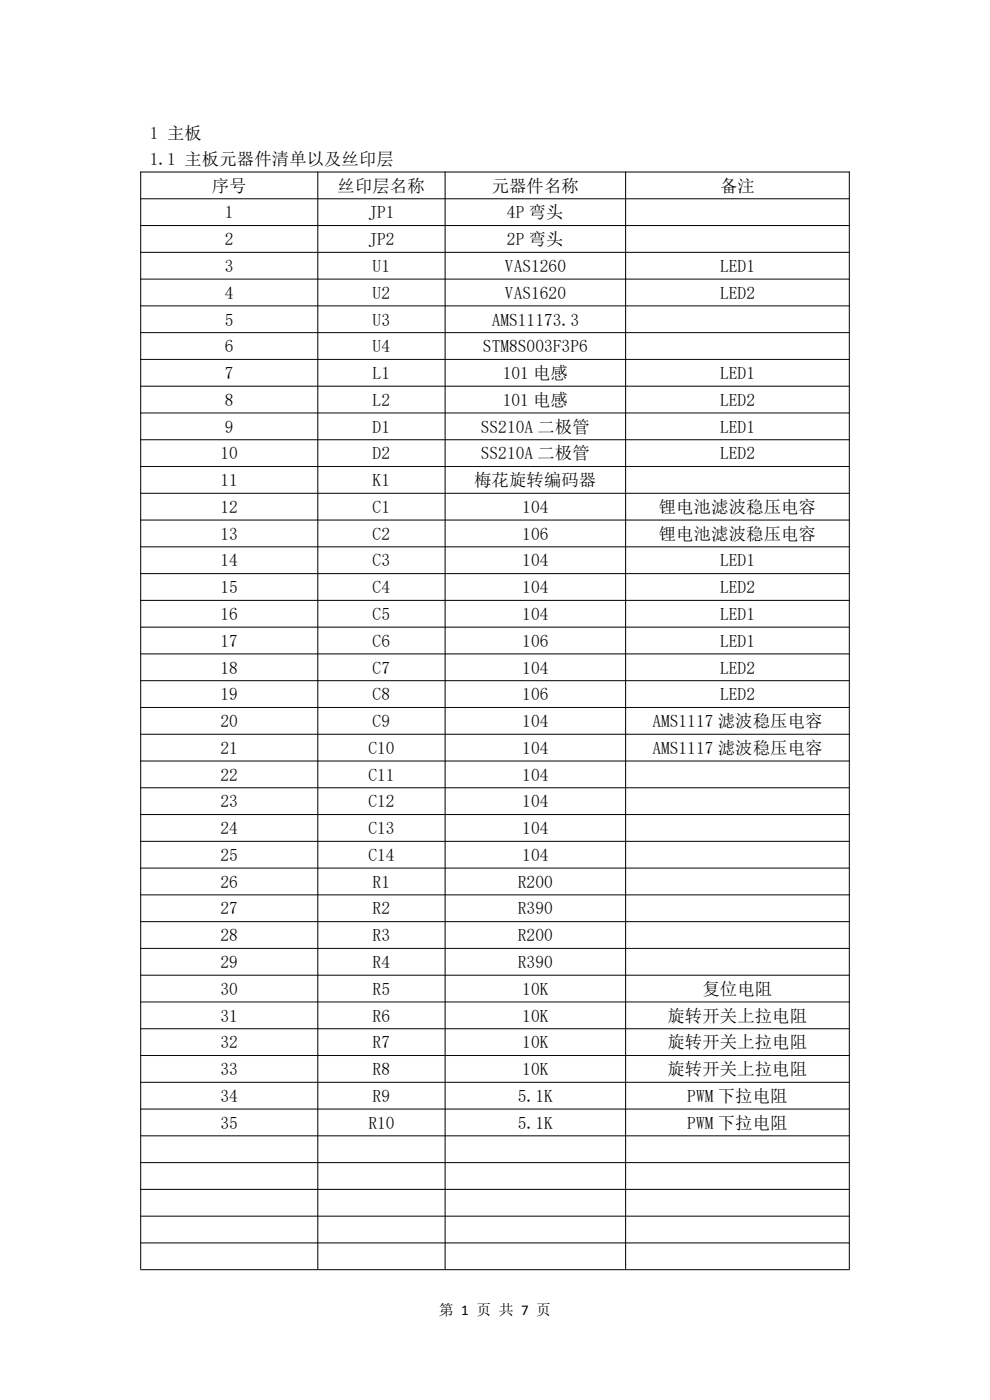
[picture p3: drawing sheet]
<svg xmlns="http://www.w3.org/2000/svg" width="210mm" height="297mm" viewBox="0 0 210 297" stroke-linecap="round" stroke-linejoin="round" font-family="sans-serif">
<defs><g id="words">
<g font-size="3.7">
<text x="31.7" y="29.5">1 主板</text>
<text x="31.7" y="35">1.1 主板元器件清单以及丝印层</text>
<text x="44.9" y="40.7">序号</text>
<text x="71.6" y="40.7">丝印层名称</text>
<text x="104.3" y="40.7">元器件名称</text>
<text x="152.7" y="40.7">备注</text>
<text x="47.7" y="46.3">1</text>
<text x="78.1" y="46.3">JP1</text>
<text x="107.5" y="46.3">4P 弯头</text>
<text x="47.7" y="52">2</text>
<text x="78.1" y="52">JP2</text>
<text x="107.5" y="52">2P 弯头</text>
<text x="47.7" y="57.7">3</text>
<text x="79" y="57.7">U1</text>
<text x="107.1" y="57.7">VAS1260</text>
<text x="152.7" y="57.7">LED1</text>
<text x="47.7" y="63.4">4</text>
<text x="79" y="63.4">U2</text>
<text x="107.1" y="63.4">VAS1620</text>
<text x="152.7" y="63.4">LED2</text>
<text x="47.7" y="69.1">5</text>
<text x="79" y="69.1">U3</text>
<text x="104.3" y="69.1">AMS11173.3</text>
<text x="47.7" y="74.7">6</text>
<text x="79" y="74.7">U4</text>
<text x="102.4" y="74.7">STM8S003F3P6</text>
<text x="47.7" y="80.4">7</text>
<text x="79" y="80.4">L1</text>
<text x="106.6" y="80.4">101 电感</text>
<text x="152.7" y="80.4">LED1</text>
<text x="47.7" y="86.1">8</text>
<text x="79" y="86.1">L2</text>
<text x="106.6" y="86.1">101 电感</text>
<text x="152.7" y="86.1">LED2</text>
<text x="47.7" y="91.8">9</text>
<text x="79" y="91.8">D1</text>
<text x="102" y="91.8">SS210A 二极管</text>
<text x="152.7" y="91.8">LED1</text>
<text x="46.8" y="97.5">10</text>
<text x="79" y="97.5">D2</text>
<text x="102" y="97.5">SS210A 二极管</text>
<text x="152.7" y="97.5">LED2</text>
<text x="46.8" y="103.1">11</text>
<text x="79" y="103.1">K1</text>
<text x="100.6" y="103.1">梅花旋转编码器</text>
<text x="46.8" y="108.8">12</text>
<text x="79" y="108.8">C1</text>
<text x="110.8" y="108.8">104</text>
<text x="139.8" y="108.8">锂电池滤波稳压电容</text>
<text x="46.8" y="114.5">13</text>
<text x="79" y="114.5">C2</text>
<text x="110.8" y="114.5">106</text>
<text x="139.8" y="114.5">锂电池滤波稳压电容</text>
<text x="46.8" y="120.2">14</text>
<text x="46.8" y="125.8">15</text>
<text x="79" y="120.2">C3</text>
<text x="79" y="125.8">C4</text>
<text x="110.8" y="120.2">104</text>
<text x="110.8" y="125.8">104</text>
<text x="152.7" y="120.2">LED1</text>
<text x="152.7" y="125.8">LED2</text>
<text x="46.8" y="131.5">16</text>
<text x="79" y="131.5">C5</text>
<text x="110.8" y="131.5">104</text>
<text x="152.7" y="131.5">LED1</text>
<text x="46.8" y="137.2">17</text>
<text x="79" y="137.2">C6</text>
<text x="110.8" y="137.2">106</text>
<text x="152.7" y="137.2">LED1</text>
<text x="46.8" y="142.9">18</text>
<text x="79" y="142.9">C7</text>
<text x="110.8" y="142.9">104</text>
<text x="152.7" y="142.9">LED2</text>
<text x="46.8" y="148.6">19</text>
<text x="79" y="148.6">C8</text>
<text x="110.8" y="148.6">106</text>
<text x="152.7" y="148.6">LED2</text>
<text x="46.8" y="154.2">20</text>
<text x="79" y="154.2">C9</text>
<text x="110.8" y="154.2">104</text>
<text x="138.4" y="154.2">AMS1117 滤波稳压电容</text>
<text x="46.8" y="159.9">21</text>
<text x="78.1" y="159.9">C10</text>
<text x="110.8" y="159.9">104</text>
<text x="138.4" y="159.9">AMS1117 滤波稳压电容</text>
<text x="46.8" y="165.6">22</text>
<text x="78.1" y="165.6">C11</text>
<text x="110.8" y="165.6">104</text>
<text x="46.8" y="171.3">23</text>
<text x="78.1" y="171.3">C12</text>
<text x="110.8" y="171.3">104</text>
<text x="46.8" y="177">24</text>
<text x="78.1" y="177">C13</text>
<text x="110.8" y="177">104</text>
<text x="46.8" y="182.6">25</text>
<text x="78.1" y="182.6">C14</text>
<text x="110.8" y="182.6">104</text>
<text x="46.8" y="188.3">26</text>
<text x="79" y="188.3">R1</text>
<text x="109.9" y="188.3">R200</text>
<text x="46.8" y="194">27</text>
<text x="79" y="194">R2</text>
<text x="109.9" y="194">R390</text>
<text x="46.8" y="199.7">28</text>
<text x="79" y="199.7">R3</text>
<text x="109.9" y="199.7">R200</text>
<text x="46.8" y="205.4">29</text>
<text x="79" y="205.4">R4</text>
<text x="109.9" y="205.4">R390</text>
<text x="46.8" y="211">30</text>
<text x="79" y="211">R5</text>
<text x="110.8" y="211">10K</text>
<text x="149" y="211">复位电阻</text>
<text x="46.8" y="216.7">31</text>
<text x="79" y="216.7">R6</text>
<text x="110.8" y="216.7">10K</text>
<text x="141.6" y="216.7">旋转开关上拉电阻</text>
<text x="46.8" y="222.4">32</text>
<text x="79" y="222.4">R7</text>
<text x="110.8" y="222.4">10K</text>
<text x="141.6" y="222.4">旋转开关上拉电阻</text>
<text x="46.8" y="228.1">33</text>
<text x="46.8" y="233.8">34</text>
<text x="79" y="228.1">R8</text>
<text x="79" y="233.8">R9</text>
<text x="109.9" y="233.8">5.1K</text>
<text x="110.8" y="228.1">10K</text>
<text x="141.6" y="228.1">旋转开关上拉电阻</text>
<text x="145.8" y="233.8">PWM 下拉电阻</text>
<text x="46.8" y="239.5">35</text>
<text x="78.1" y="239.5">R10</text>
<text x="109.9" y="239.5">5.1K</text>
<text x="145.8" y="239.5">PWM 下拉电阻</text>
</g>
<text font-size="3.2" x="93.1" y="278.9">第 1 页 共 7 页</text>
</g></defs>
<g fill="none" stroke="#000" stroke-width=".21">
<path d="M29.8 36.5h150.4M29.8 36.4v232.9M67.4 36.4v232.9M94.4 36.4v232.9M132.7 36.4v232.9M180.2 36.4v232.9M29.8 42.2h150.4M29.8 47.9h150.4M29.8 53.5h150.4M29.8 59.2h150.4M29.8 64.9h150.4M29.8 70.6h150.4"/>
<path d="M29.8 76.2h150.4M29.8 81.9h150.4M29.8 87.6h150.4M29.8 93.3h150.4M29.8 99h150.4M29.8 104.6h150.4M29.8 110.3h150.4M29.8 116h150.4M29.8 121.7h150.4M29.8 127.4h150.4M29.8 133h150.4M29.8 138.7h150.4"/>
<path d="M29.8 144.4h150.4M29.8 150.1h150.4M29.8 155.8h150.4M29.8 161.4h150.4M29.8 167.1h150.4M29.8 172.8h150.4M29.8 178.5h150.4M29.8 184.2h150.4M29.8 189.8h150.4M29.8 195.5h150.4M29.8 201.2h150.4M29.8 206.9h150.4"/>
<path d="M29.8 212.6h150.4M29.8 218.2h150.4M29.8 223.9h150.4M29.8 229.6h150.4M29.8 235.3h150.4M29.8 241h150.4M29.8 246.6h150.4M29.8 252.3h150.4M29.8 258h150.4M29.8 263.7h150.4M29.8 269.4h150.4"/>
</g>
<use href="#words"/>
</svg>
